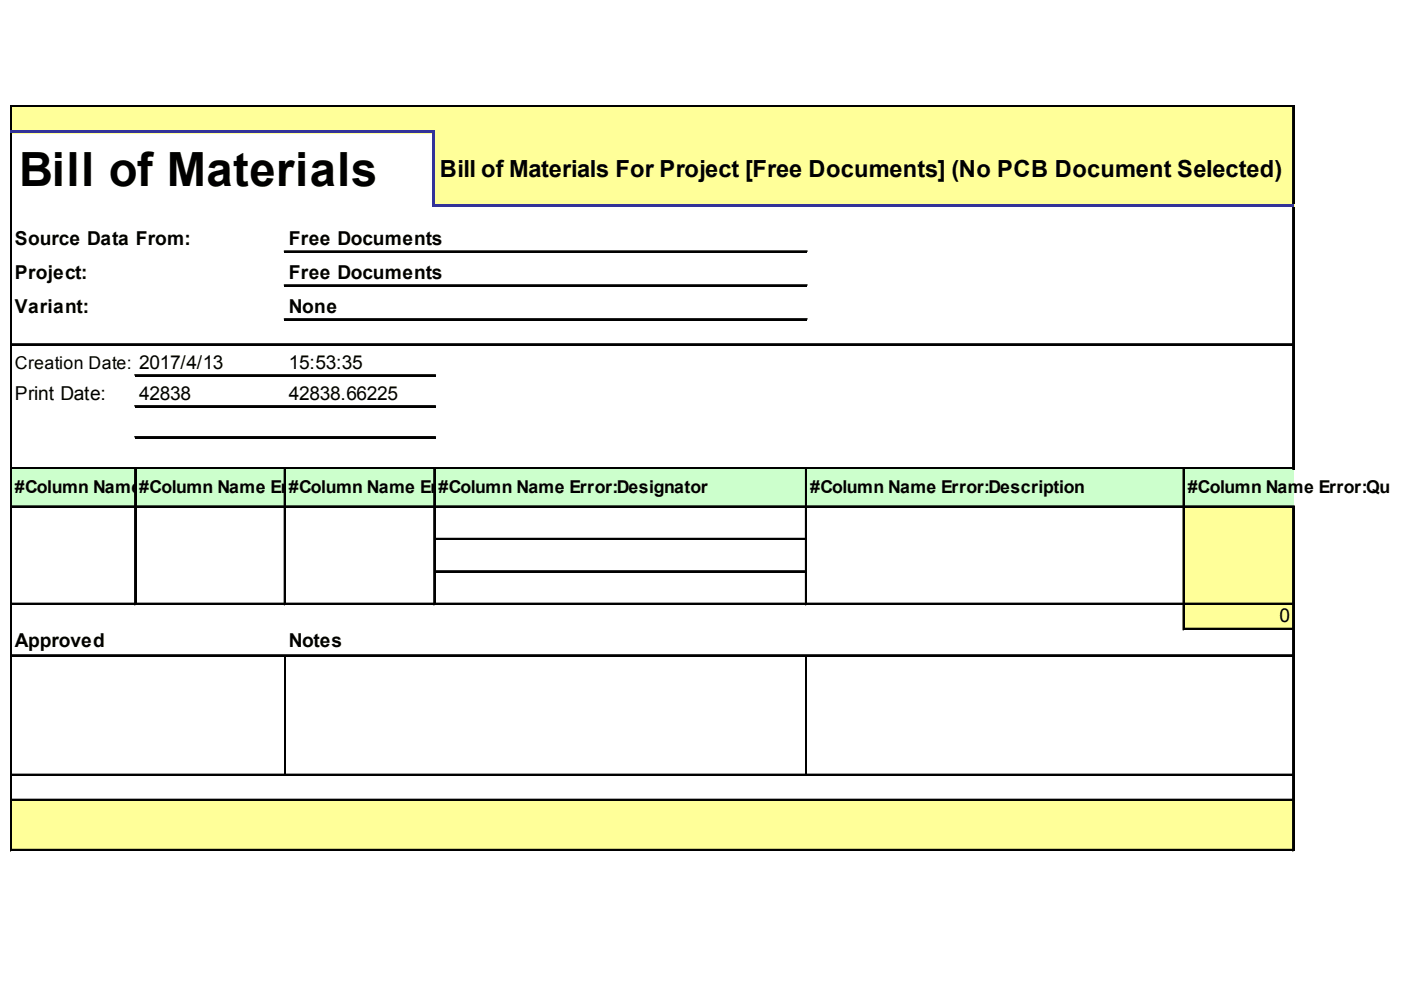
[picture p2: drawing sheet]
<svg xmlns="http://www.w3.org/2000/svg" width="287mm" height="202mm" viewBox="0 0 287 202" stroke-linecap="round" stroke-linejoin="round" font-family="sans-serif">
<defs><g id="words">
<text font-size="9.7" x="4" y="38.1">Bill of Materials</text>
<text font-size="4.8" x="90" y="36.2">Bill of Materials For Project [Free Documents] (No PCB Document Selected)</text>
<g font-size="3.9">
<text x="3" y="50.1">Source Data From:</text>
<text x="59.1" y="50.1">Free Documents</text>
<text x="3" y="57.1">Project:</text>
<text x="59.1" y="57.1">Free Documents</text>
<text x="3" y="64">Variant:</text>
<text x="59.1" y="64">None</text>
<text x="59.1" y="75.5">15:53:35</text>
<text x="3" y="81.8">Print Date:</text>
<text x="28.5" y="81.8">42838</text>
<text x="59.1" y="81.8">42838.66225</text>
<text x="261.9" y="127.4">0</text>
<text x="3" y="132.6">Approved</text>
<text x="59.1" y="132.6">Notes</text>
</g>
<g font-size="3.6">
<text x="3" y="75.5">Creation Date: 2017/4/13</text>
<text x="3" y="100.9">#Column Name</text>
<text x="28.5" y="100.9">#Error:Fn Narint Er</text>
<text x="30.6" y="100.9">Columootpme</text>
<text x="59" y="100.9">ror:Comment</text>
<text x="59.1" y="100.9">#Column Name Er</text>
<text x="89.6" y="100.9">ror:LibRef</text>
<text x="89.7" y="100.9">#Column Name Error:Designator</text>
<text x="165.8" y="100.9">#Column Name Error:Description</text>
<text x="243.1" y="100.9">#Column Name Error:Quan</text>
</g>
</g></defs>
<g fill="#ff9">
<path d="M2.4 21.8h262.6v5.5h-262.6z"/>
<path d="M88.8 27h176.2v15.4h-176.2z"/>
</g>
<path d="M2.4 95.8h262.6v8.1h-262.6z" fill="#cfc"/>
<g fill="#ff9">
<path d="M242.2 103.6h22.8v7h-22.8z"/>
<path d="M242.2 110.3h22.8v6.9h-22.8z"/>
<path d="M242.2 116.9h22.8v7h-22.8z"/>
<path d="M242.2 123.6h22.8v5.4h-22.8z"/>
<path d="M2.4 163.7h262.6v10.6h-262.6z"/>
</g>
<path d="M2.1 21.5v5.2M2.3 21.5v5.2M264.7 21.8v20M264.8 21.8v20" fill="none" stroke="#000" stroke-width=".3"/>
<path d="M88.5 27.3h.6v15.1h-.6z" fill="#339"/>
<g fill="none" stroke="#000" stroke-width=".3">
<path d="M2.1 27.3v147M2.3 27.3v147M2.4 21.5h262.6M2.4 21.7h262.6M264.7 42.4v53.7M264.8 42.4v53.7M27.6 96.1v27.8M27.8 96.1v27.8M58.2 96.1v27.8M58.4 96.1v27.8M88.8 96.1v27.8M89 96.1v27.8"/>
<path d="M164.9 96.1v27.8M165.1 96.1v27.8M242.2 96.1v32.9M242.4 96.1v32.9M264.7 103.9v70.4M264.8 103.9v70.4M58.4 134.4v24.2M165.1 134.4v24.2"/>
</g>
<g fill="#339">
<path d="M2.1 26.7h87v.6h-87z"/>
<path d="M89.1 41.8h175.9v.6h-175.9z"/>
</g>
<g fill="none" stroke="#000" stroke-width=".3">
<path d="M58.2 51.4h107M58.2 51.6h107M58.2 58.4h107M58.2 58.5h107M2.4 70.4h262.6M2.4 70.6h262.6M27.6 76.8h61.5M27.6 76.9h61.5M58.2 65.3h107M58.2 65.5h107M2.4 95.8h262.6M2.4 95.9h262.6"/>
<path d="M27.6 83.1h61.5M27.6 83.3h61.5M27.6 89.5h61.5M27.6 89.6h61.5M2.4 103.6h262.6M2.4 103.8h262.6M89.1 110.3h75.8M89.1 110.4h75.8M89.1 116.9h75.8M89.1 117.1h75.8M2.4 123.6h262.6M2.4 123.7h262.6"/>
<path d="M2.4 134.1h262.6M2.4 134.3h262.6M242.5 128.7h22.5M242.5 128.9h22.5M2.4 158.6h262.6M2.4 158.7h262.6M2.4 163.7h262.6M2.4 163.9h262.6M2.4 174h262.6M2.4 174.1h262.6"/>
</g>
<use href="#words"/>
</svg>
